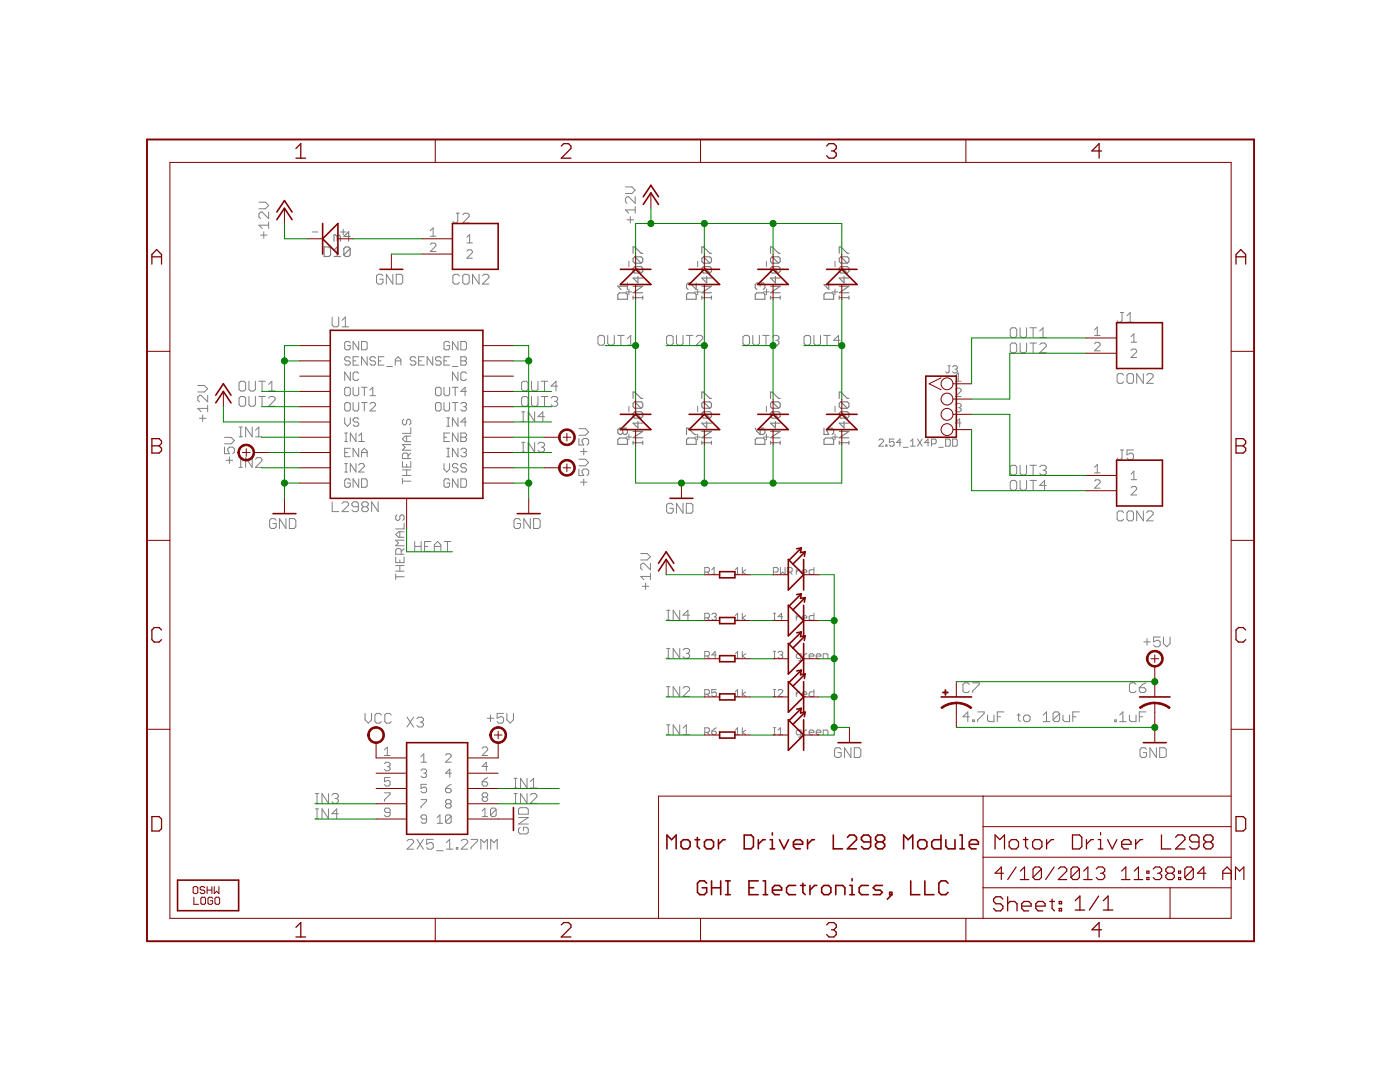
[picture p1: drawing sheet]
<svg xmlns="http://www.w3.org/2000/svg" width="279mm" height="216mm" viewBox="0 0 279 216" stroke-linecap="round" stroke-linejoin="round" font-family="sans-serif">
<g fill="none" stroke="#808080" stroke-width=".2">
<path d="M124.8 37.3h1.3l.7 .7-.7 .6h-1.3M126.8 39.3v1.3l-1.3-1.3h-.4l-.3 .3v.6l.3 .4M51.7 40.3h1.3l.6 .7-.6 .7h-1.3M52 46.9h1.3M52.6 46.2v1.3M53.6 44.9h-1.9l.6 .7M53.6 42.3v1.3l-1.3-1.3h-.3l-.3 .4v.6l.3 .3M53.6 44.3v1.3M62.4 46.3h1.1M67.9 46.3h1.1M68.5 45.7v1.2M76.4 55.1l-.3-.4h-.6l-.4 .4v1.3l.4 .3h.6l.3-.3v-.7h-.6"/>
<path d="M78.4 54.7v2l-1.3-2v2M79.1 54.7h1l.3 .4v1.3l-.3 .3h-1zM85.9 46l.5-.5v1.6M85.9 48.8l.2-.3h.6l.3 .3v.3l-1.1 1.1h1.1M85.9 47.1h1.1M91 42.5h.7M91.4 42.5v1.7l-.4 .3h-.3l-.3-.3M91.7 55.1l-.3-.4h-.7l-.3 .4v1.3l.3 .3h.7l.3-.3M92.4 42.9l.3-.4h.6l.3 .4v.3l-1.2 1.3h1.2M92.7 54.7h.6l.3 .4v1.3l-.3 .3h-.6l-.3-.3v-1.3zM93.2 50.1l.3-.3h.5l.3 .3v.3l-1.1 1.1h1.1M93.2 47.3l.5-.5v1.7"/>
<path d="M93.2 48.5h1.1M95.6 54.7v2l-1.3-2v2M96.3 55.1l.3-.4h.6l.4 .4v.3l-1.3 1.3h1.3M124.9 58.3h1.2M125.1 43.9h1.3M125.5 52.1v1.1M125.5 57.7v1.1M125.8 43.2v1.3M126.8 41.9h-2l.7 .6M126.8 41.2v1.3M138.7 58.3h1.1M139.2 52.1v1.1"/>
<path d="M139.2 57.7v1.1M152.4 58.3h1.1M153 52.1v1.1M153 57.7v1.1M166.1 58.3h1.1M166.6 52.1v1.1M166.6 57.7v1.1M39.5 76.9h1.3l.6 .7-.6 .6h-1.3M41.4 78.9v1.3l-1.3-1.3h-.3l-.3 .3v.7l.3 .3M47.7 76.4l.3-.3h.7l.3 .3v1.3l-.3 .3h-.7l-.3-.3zM47.7 79.4l.3-.3h.7l.3 .3v1.4l-.3 .3h-.7l-.3-.3zM49.7 76.1v1.6l.3 .3h.7l.3-.3v-1.6"/>
<path d="M49.7 79.1v1.7l.3 .3h.7l.3-.3v-1.7M51.6 76.1h1.3M51.6 79.1h1.3M52.3 76.1v1.9M52.3 79.1v2M53.6 79.4l.3-.3h.7l.3 .3v.4l-1.3 1.3h1.3M53.6 78h1.3M53.6 76.7l.7-.6v1.9M66.3 63.3v1.6l.3 .3h.7l.3-.3v-1.6M68.3 65.2h1.3M68.3 63.9l.6-.6v1.9M69.1 77.3h.5l.3 .3v1.1l-.3 .3h-.5l-.3-.3v-1.1z"/>
<path d="M69.9 68.4l-.3-.3h-.5l-.3 .3v1.1l.3 .3h.5l.3-.3v-.5h-.6M69.9 71.5l-.3-.3h-.5l-.3 .3v.2l.3 .3h.5l.3 .3v.3l-.3 .3h-.5l-.3-.3M69.9 74.2v1.7l-1.1-1.7v1.7M70.5 77.3v1.4l.3 .3h.5l.3-.3v-1.4M70.5 72h.5M71.6 68.1v1.7l-1.1-1.7v1.7M71.6 71.2h-1.1v1.7h1.1M71.6 74.5l-.3-.3h-.5l-.3 .3v1.1l.3 .3h.5l.3-.3M72.2 68.1h.8l.3 .3v1.1l-.3 .3h-.8zM72.2 77.3h1.1M72.7 77.3v1.7M73.3 71.2v1.7l-1.1-1.7v1.7"/>
<path d="M73.8 79h1.2M73.8 77.8l.6-.5v1.7M75 71.5l-.3-.3h-.6l-.3 .3v.2l.3 .3h.6l.3 .3v.3l-.3 .3h-.6l-.3-.3M75.5 72h.6M76.6 71.2h-1.1v1.7h1.1M77.2 73.1h1.1M78.9 72h1.1M78.9 72.9v-1.2l.5-.5 .6 .5v1.2M83 71.5l-.3-.3h-.6l-.2 .3v.2l.2 .3h.6l.3 .3v.3l-.3 .3h-.6l-.2-.3M83.5 72h.6M84.7 71.2h-1.2v1.7h1.2M86.4 71.2v1.7l-1.2-1.7v1.7"/>
<path d="M86.9 77.6l.3-.3h.6l.2 .3v1.1l-.2 .3h-.6l-.3-.3zM88 71.5l-.2-.3h-.6l-.3 .3v.2l.3 .3h.6l.2 .3v.3l-.2 .3h-.6l-.3-.3M88.6 72h.6M88.6 77.3v1.4l.3 .3h.6l.2-.3v-1.4M89.7 68.4l-.2-.3h-.6l-.3 .3v1.1l.3 .3h.6l.2-.3v-.5h-.5M89.7 71.2h-1.1v1.7h1.1M90.3 73.1h1.1M90.3 77.3h1.1M90.8 77.3v1.7M91.4 68.1v1.7l-1.1-1.7v1.7M91.4 74.2v1.7l-1.1-1.7v1.7M92 68.1h.8l.3 .3v1.1l-.3 .3h-.8z"/>
<path d="M92 71.2h.8l.3 .3v.2l-.3 .3 .3 .3v.3l-.3 .3h-.8zM92 72h.8M93.1 74.5l-.3-.3h-.6l-.2 .3v1.1l.2 .3h.6l.3-.3M93.1 78.1h-1.1l.8-.8v1.7M104.1 76.4l.3-.3h.7l.3 .3v1.3l-.3 .3h-.7l-.3-.3zM104.4 79.1h.7l.3 .3v1.4l-.3 .3h-.7l-.3-.3v-1.4zM106.1 76.1v1.6l.3 .3h.6l.4-.3v-1.6M106.1 79.1v1.7l.3 .3h.6l.4-.3v-1.7M108 76.1h1.3M108 79.1h1.3M108.7 76.1v1.9M108.7 79.1v2"/>
<path d="M110 79.4l.3-.3h.7l.3 .3v.4l-.3 .3M111.3 77h-1.3l1-.9v1.9M119.7 66.9h.6l.3 .3v1.4l-.3 .3h-.6l-.4-.3v-1.4zM121.3 66.9v1.7l.3 .3h.7l.3-.3v-1.7M123.3 66.9h1.3M123.9 66.9v2M125.2 68.9h1.3M125.2 67.6l.7-.7v2M133 67.2l.4-.3h.6l.3 .3v1.4l-.3 .3h-.6l-.4-.3zM135 66.9v1.7l.3 .3h.7l.3-.3v-1.7M137 66.9h1.3M137.6 66.9v2"/>
<path d="M138.9 67.2l.4-.3h.6l.3 .3v.4l-1.3 1.3h1.3M148.3 67.2l.3-.3h.6l.4 .3v1.4l-.4 .3h-.6l-.3-.3zM150.2 66.9v1.7l.4 .3h.6l.4-.3v-1.7M152.2 66.9h1.3M152.9 66.9v2M154.2 67.2l.3-.3h.7l.3 .3v.4l-.3 .3M154.8 67.9h.4M155.2 67.9l.3 .3v.4l-.3 .3h-.7l-.3-.3M160.5 67.2l.3-.3h.6l.4 .3v1.4l-.4 .3h-.6l-.3-.3zM162.4 66.9v1.7l.4 .3h.6l.3-.3v-1.7M164.4 66.9h1.3M165.1 66.9v2"/>
<path d="M167.7 67.9h-1.3l.9-1v2M189.2 73h.5M189.4 73v1.2l-.2 .2h-.2l-.3-.2M190.1 73.2l.3-.2h.4l.3 .2v.2l-.3 .3M190.6 73.7h.2M190.7 75l.5-.6v1.7M190.7 76.1h1.1M190.7 77.7l.3-.3h.5l.3 .3v.3l-1.1 1.1h1.1M190.8 73.7l.3 .2v.3l-.3 .2h-.4l-.3-.2M201.6 68.8l.3-.3h.7l.3 .3v1.3l-.3 .3h-.7l-.3-.3zM201.9 65.4h.7l.3 .3v1.3l-.3 .4h-.7l-.3-.4v-1.3zM203.6 65.4v1.6l.3 .4h.7l.3-.4v-1.6"/>
<path d="M203.6 68.5v1.6l.3 .3h.7l.3-.3v-1.6M205.5 65.4h1.3M205.5 68.5h1.3M206.2 65.4v2M206.2 68.5v1.9M207.5 67.4h1.3M207.5 66.1l.7-.7v2M207.5 68.8l.3-.3h.7l.3 .3v.3l-1.3 1.3h1.3M218.4 68.6l.3-.3h.6l.3 .3v.3l-1.2 1.1h1.2M218.4 65.8l.6-.5v1.7M218.4 67h1.2M223.6 62.4h.6"/>
<path d="M223.9 62.4v1.6l-.3 .3h-.3l-.4-.3M224.2 74.9l-.3-.4h-.6l-.4 .4v1.3l.4 .3h.6l.3-.3M224.9 64.3h1.3M224.9 63l.7-.6v1.9M225.2 74.5h.7l.3 .4v1.3l-.3 .3h-.7l-.3-.3v-1.3zM225.7 69.9l.3-.2h.6l.2 .2v.3l-1.1 1.1h1.1M225.7 67.2l.6-.6v1.7M225.7 68.3h1.1M228.2 74.5v2l-1.3-2v2M228.8 74.9l.4-.4h.6l.3 .4v.3l-1.3 1.3h1.3M39.8 83.5h1.3M40.4 82.8v1.3"/>
<path d="M41.4 81.5h-1.9l.6 .6M41.4 80.9v1.2M44.8 87.3h1.3l.7 .6-.7 .7h-1.3M44.8 89.2v1.3h1l-.3-.6v-.3l.3-.4h.6l.4 .4v.6l-.4 .3M45.1 91.8h1.3M45.8 91.2v1.3M47.7 87.2h.7M47.7 85.2h.7M47.7 93.3h.7M47.7 91.3h.7M48 85.2v2M48 91.3v2"/>
<path d="M50.3 85.2v2l-1.3-2v2M50.3 91.3v2l-1.3-2v2M51 87.2h1.3M51 85.9l.6-.7v2M51 91.6l.3-.3h.7l.3 .3v.3l-1.3 1.4h1.3M68.8 80.6l.3-.3h.5l.3 .3v1.1l-.3 .3h-.5l-.3-.3zM68.8 83.4v1.1l.5 .5 .6-.5v-1.1M68.8 88.1h.5M68.8 86.4h.5M68.8 90.3h.5M68.8 94.2h.5M68.8 92.5h.5"/>
<path d="M69.1 86.4v1.7M69.1 92.5v1.7M69.9 89.5h-1.1v1.6h1.1M69.9 95.8l-.3-.3h-.5l-.3 .3v1.1l.3 .3h.5l.3-.3v-.5h-.6M70.5 80.3v1.4l.3 .3h.5l.3-.3v-1.4M71 86.4v1.7l-1.1-1.7v1.7M71 92.5v1.7l-1.1-1.7v1.7M71.6 83.7l-.3-.3h-.5l-.3 .3v.2l.3 .3h.5l.3 .3v.3l-.3 .2h-.5l-.3-.2M71.6 89.5v1.6l-1.1-1.6v1.6M71.6 95.5v1.7l-1.1-1.7v1.7M71.6 87l.6-.6v1.7M71.6 92.8l.3-.3h.5l.3 .3v.3l-1.1 1.1h1.1"/>
<path d="M71.6 88.1h1.1M72.2 91.1v-1.1l.5-.5 .6 .5v1.1M72.2 95.5h.8l.3 .3v1.1l-.3 .3h-.8zM72.2 80.3h1.1M72.2 90.3h1.1M72.7 80.3v1.7M73.8 80.6l.3-.3h.6l.3 .3v.3l-1.2 1.1h1.2M80.3 96h1.7M80.3 92.1v1.1h1.7v-1.1M80.3 95.4v1.2M80.3 94.9h1.7M80.3 93.8h1.7"/>
<path d="M80.6 83.7l-.3 .2v.6l.3 .3h.3l.3-.3v-.6l.2-.2h.3l.3 .2v.6l-.3 .3M81.2 87v1.1M81.2 92.6v.6M81.2 93.8v1.1M81.4 91.5v-.8l-.2-.3h-.6l-.3 .3v.8h1.7M82 88.7h-1.7l.6 .6-.6 .5h1.7M82 85.3v1.2h-1.7M82 90.4l-.6 .6M82 87h-1.1l-.6 .6 .6 .5h1.1M86.9 80.6l.3-.3h.6l.2 .3v1.1l-.2 .3h-.6l-.3-.3zM88.6 87.2h.6M88.6 80.3v1.4l.3 .3h.6l.2-.3v-1.4"/>
<path d="M88.6 92.5v1.1l.6 .6 .5-.6v-1.1M89.2 83.4h.5M89.2 85h.5M89.2 89.5h.5M89.2 91.1h.5M89.5 83.4v1.6M89.5 89.5v1.6M89.7 86.4h-1.1v1.7h1.1M89.7 95.8l-.2-.3h-.6l-.3 .3v1.1l.3 .3h.6l.2-.3v-.5h-.5M90.3 80.3h1.1M90.8 80.3v1.7M91.4 92.8l-.3-.3h-.5l-.3 .3v.3l.3 .2h.5l.3 .3v.3l-.3 .3h-.5l-.3-.3"/>
<path d="M91.4 83.4v1.6l-1.1-1.6v1.6M91.4 86.4v1.7l-1.1-1.7v1.7M91.4 89.5v1.6l-1.1-1.6v1.6M91.4 95.5v1.7l-1.1-1.7v1.7M92 87.2h.8M92 80.6l.2-.3h.6l.3 .3v.3l-.3 .3M92 86.4h.8l.3 .3v.3l-.3 .2 .3 .3v.3l-.3 .3h-.8zM92 89.7l.2-.2h.6l.3 .2v.3l-.3 .3M92 95.5h.8l.3 .3v1.1l-.3 .3h-.8zM92.5 90.3h.3M92.5 81.2h.3M92.8 81.2l.3 .2v.3l-.3 .3h-.6l-.2-.3"/>
<path d="M92.8 90.3l.3 .3v.2l-.3 .3h-.6l-.2-.3M93.1 84.2h-1.1l.8-.8v1.6M93.1 92.8l-.3-.3h-.6l-.2 .3v.3l.2 .2h.6l.3 .3v.3l-.3 .3h-.6l-.2-.3M104.1 82.2h.6M104.1 90.2h.6M104.1 88.3h.6M104.1 84.1h.6M104.4 82.2v1.9M104.4 88.3v1.9M106.7 82.2v1.9l-1.3-1.9v1.9M106.7 88.3v1.9l-1.3-1.9v1.9M107.4 88.6l.3-.3h.6l.4 .3v.3l-.4 .3"/>
<path d="M108 89.2h.3M108.3 89.2l.4 .4v.3l-.4 .3h-.6l-.3-.3M108.7 83.1h-1.3l.9-.9v1.9M110.6 80.1h.4M111 80.1l.3 .3v.4l-.3 .3h-.7l-.3-.3M115.5 87.5v1.3h1l-.3-.6v-.4l.3-.3h.6l.4 .3v.7l-.4 .3M115.5 93.6v1.3h1l-.3-.6v-.4l.3-.3h.6l.4 .3v.7l-.4 .3M115.5 91.6h1.3l.7 .7-.7 .6h-1.3M115.5 85.5h1.3l.7 .7-.7 .6h-1.3M115.8 96.2h1.3M115.8 90.1h1.3M116.5 89.5v1.3"/>
<path d="M116.5 95.6v1.3M124.9 87.2h1.2M125.5 81.1v1.1M125.5 86.6v1.2M138.7 87.2h1.1M139.2 81.1v1.1M139.2 86.6v1.2M152.4 87.2h1.1M153 81.1v1.1M153 86.6v1.2M166.1 87.2h1.1M166.6 81.1v1.1"/>
<path d="M166.6 86.6v1.2M175.4 87.8l.2-.2h.5l.2 .2v.3l-.9 .9h.9M176.8 88.8h.2v.2h-.2zM178.4 87.6h-.9v.7l.5-.2h.2l.2 .2v.5l-.2 .2h-.5l-.2-.2M179.8 88.3h-.9l.7-.7v1.4M180.3 89.3h.9M181.7 89h.9M181.7 88.1l.5-.5v1.4M183.1 87.6l.9 1.4M184 87.6l-.9 1.4M185.4 88.3h-.9l.7-.7v1.4M185.9 88.6h.7l.2-.3v-.5l-.2-.2h-.7v1.4"/>
<path d="M187.3 89.3h1M188.7 87.6h.7l.3 .2v1l-.3 .2h-.7zM190.1 87.6h.7l.3 .2v1l-.3 .2h-.7zM190.7 80.8l.3-.3h.5l.3 .3v.3l-.3 .2M191.2 81.3h.3M191.5 81.3l.3 .3v.3l-.3 .3h-.5l-.3-.3M191.8 84.4h-1.1l.8-.9v1.7M201.9 92.8h.7l.3 .4v1.2l-.3 .4h-.7l-.3-.4v-1.2zM201.9 95.9h.7l.3 .3v1.3l-.3 .3h-.7l-.3-.3v-1.3zM203.6 92.8v1.6l.3 .4h.7l.3-.4v-1.6M203.6 95.9v1.6l.3 .3h.7l.3-.3v-1.6M205.5 92.8h1.3"/>
<path d="M205.5 95.9h1.3M206.2 92.8v2M206.2 95.9v1.9M207.5 93.2l.3-.4h.7l.3 .4v.3l-.3 .3M208.2 93.8h.3M208.5 93.8l.3 .3v.3l-.3 .4h-.7l-.3-.4M208.8 96.9h-1.3l1-1v1.9M218.4 93.2l.6-.5v1.7M218.4 96l.3-.3h.6l.3 .3v.3l-1.2 1.1h1.2M218.4 94.4h1.2M223.6 89.8h.6M223.9 89.8v1.6l-.3 .3h-.3l-.4-.3"/>
<path d="M225.7 97.4l.3-.3h.6l.2 .3v.2l-1.1 1.2h1.1M225.7 94.6l.6-.6v1.7M225.7 95.7h1.1M226.2 89.8h-1.3v1l.7-.4h.3l.3 .4v.6l-.3 .3h-.7l-.3-.3M55.1 103.8l-.3-.3h-.7l-.3 .3v1.3l.3 .4h.7l.3-.4v-.6h-.6M57.1 103.5v2l-1.3-2v2M57.7 103.5h1l.3 .3v1.3l-.3 .4h-1zM66.3 100.1v2h1.3M68.3 100.5l.3-.4h.6l.4 .4v.3l-1.3 1.3h1.3M71.5 101.1h-1l-.3-.3v-.3l.3-.4h.7l.3 .4v1.3l-.3 .3h-.7l-.3-.3M72.5 101.1l-.3 .4v.3l.3 .3h.7l.3-.3v-.3l-.3-.4M72.5 101.1l-.3-.3v-.3l.3-.4h.7l.3 .4v.3l-.3 .3"/>
<path d="M72.5 101.1h.7M75.5 100.1v2l-1.3-2v2M79 115.1h1.6M79 111.1v1.2h1.6v-1.2M79 114.5v1.1M79 114h1.6M79 112.8h1.6M79.2 102.7l-.2 .3v.6l.2 .2h.3l.3-.2v-.6l.3-.3h.3l.2 .3v.6l-.2 .2M79.8 106.1v1.1M79.8 111.7v.6M79.8 112.8v1.2M80.1 110.6v-.9l-.3-.2h-.6l-.2 .2v.9h1.6"/>
<path d="M80.6 104.4v1.1h-1.6M80.6 109.5l-.5 .5M80.6 107.8h-1.6l.5 .6-.5 .5h1.6M80.6 106.1h-1.1l-.5 .6 .5 .5h1.1M82.8 108.1v1.9M82.8 109h1.3M84.1 108.1v1.9M84.7 109h.7M86 108.1h-1.3v1.9h1.3M86.7 110v-1.3l.6-.6 .7 .6v1.3M86.7 109h1.3M88.6 108.1h1.4"/>
<path d="M89.3 108.1v1.9M103.9 103.8l-.4-.3h-.6l-.3 .3v1.3l.3 .4h.6l.4-.4v-.6h-.7M105.8 103.5v2l-1.3-2v2M106.5 103.5h1l.3 .3v1.3l-.3 .4h-1zM127.9 110.4h1.3l.6 .7-.6 .6h-1.3M128.2 117h1.3M128.8 116.3v1.3M129.8 115h-1.9l.6 .7M129.8 112.4v1.3l-1.3-1.3h-.3l-.3 .3v.7l.3 .3M129.8 114.4v1.3M134.3 100.8l-.3-.4h-.6l-.4 .4v1.3l.4 .3h.6l.3-.3v-.7h-.6M136.3 100.4v2l-1.3-2v2"/>
<path d="M137 100.4h.9l.4 .4v1.3l-.4 .3h-.9zM140.7 114.2h.6l.3-.3v-.4l-.3-.3h-.6v1.4M141.1 114.2l.5 .4M142 114.6h1M142 113.7l.5-.5v1.4M146.7 113.7l.5-.5v1.4M146.7 114.6h1M148.1 113.2v1.4M148.8 113.7l-.7 .5 .7 .4M154.3 114.2h.7l.3-.3v-.4l-.3-.3h-.7v1.4M155.7 113.2v1.4l.5-.4 .5 .4v-1.4M157.1 114.2h.8l.2-.3v-.4l-.2-.3h-.8v1.4"/>
<path d="M157.6 114.2l.5 .4M158.9 113.7v.9M159.6 113.7h-.2l-.5 .5M160.1 114.2h.9v-.3l-.2-.2h-.5l-.2 .2v.5l.2 .2h.5M162.4 113.2v1.4h-.7l-.2-.2v-.5l.2-.2h.7M224.2 102.3l-.3-.3h-.6l-.4 .3v1.3l.4 .3h.6l.3-.3M225.2 102h.7l.3 .3v1.3l-.3 .3h-.7l-.3-.3v-1.3zM228.2 102v1.9l-1.3-1.9v1.9M228.8 102.3l.4-.3h.6l.3 .3v.3l-1.3 1.3h1.3M133 123.7h.7M133 139h.7M133 137h.7"/>
<path d="M133 131.3h.7M133 129.4h.7M133 121.8h.7M133.4 121.8v1.9M133.4 129.4v1.9M133.4 137v2M135.7 121.8v1.9l-1.4-1.9v1.9M135.7 129.4v1.9l-1.4-1.9v1.9M135.7 137v2l-1.4-2v2M136.3 137.3l.4-.3h.6l.3 .3v.4l-1.3 1.3h1.3M136.3 129.7l.4-.3h.6l.3 .3v.3l-.3 .4M137 130.4h.3"/>
<path d="M137.3 130.4l.3 .3v.3l-.3 .3h-.6l-.4-.3M137.6 122.7h-1.3l1-.9v1.9M140.7 123.3h.6l.3-.2v-.5l-.3-.2h-.6v1.3M140.7 130.9h.6l.3-.2v-.5l-.3-.2h-.6v1.4M140.7 138.5h.6l.3-.2v-.5l-.3-.2h-.6v1.4M141.1 123.3l.5 .4M141.1 130.9l.5 .5M141.1 138.5l.5 .5M142 122.6l.3-.2h.4l.3 .2v.2l-.3 .3M142.5 123.1h.2M142.7 123.1l.3 .2-.3 .4h-.4l-.3-.2M143 137.6h-1v.7l.7-.2 .3 .2v.4l-.3 .3h-.4l-.3-.3"/>
<path d="M143 130.7h-1l.7-.7v1.4M146.7 131.4h1M146.7 139h1M146.7 122.8l.5-.4v1.3M146.7 130.5l.5-.5v1.4M146.7 138.1l.5-.5v1.4M146.7 123.7h1M148.1 122.4v1.3M148.1 130v1.4M148.1 137.6v1.4M148.8 122.8l-.7 .5 .7 .4M148.8 130.5l-.7 .4 .7 .5"/>
<path d="M148.8 138.1l-.7 .4 .7 .5M154.3 123.8h.5M154.3 131.4h.5M154.3 139h.5M154.3 122.4h.5M154.3 130h.5M154.3 137.6h.5M154.6 122.4v1.4M154.6 130v1.4M154.6 137.6v1.4M155.3 137.8l.2-.2h.5l.2 .2v.2l-.9 1h.9M155.3 130.2l.2-.2h.5l.2 .2v.3l-.2 .2"/>
<path d="M155.7 130.7h.3M156 130.7l.2 .2v.2l-.2 .3h-.5l-.2-.3M156.2 123.1h-.9l.7-.7v1.4M158.9 122.8v1M158.9 138v1M159.6 122.8h-.2l-.5 .5M159.6 138h-.2l-.5 .5M159.9 131.4h-.7l-.3-.3v-.4l.3-.2h.7v1.1l-.3 .2h-.2M160.1 123.3h.9v-.2l-.2-.3h-.5l-.2 .3v.4l.2 .3h.5M160.1 138.5h.9v-.2l-.2-.3h-.5l-.2 .3v.5l.2 .2h.5M160.3 130.5v.9M161 130.5h-.2l-.5 .4"/>
<path d="M161.5 130.9h.9v-.2l-.2-.2h-.5l-.2 .2v.4l.2 .3h.5M162.4 122.4v1.4h-.7l-.2-.3v-.4l.2-.3h.7M162.4 137.6v1.4h-.7l-.2-.2v-.5l.2-.3h.7M162.9 130.9h.9v-.2l-.2-.2h-.5l-.2 .2v.4l.2 .3h.5M164.3 131.4v-.9h.7l.2 .2v.7M193.5 136.6l-.4-.4h-.6l-.3 .4v1.3l.3 .3h.6l.4-.3M194.1 136.2h1.3v.4l-1.3 1.3v.3M226.7 136.6l-.3-.4h-.7l-.3 .4v1.3l.3 .3h.7l.3-.3M227.4 137.2h.9l.4 .3v.4l-.4 .3h-.6l-.3-.3zM228.3 128.1h1.3M228.7 136.2l-.7 .4-.6 .6M228.9 127.4v1.3"/>
<path d="M231.5 127.1h-1.3v1l.7-.3h.3l.3 .3v.6l-.3 .4h-.6l-.4-.4M232.2 127.1v1.3l.7 .7 .6-.7v-1.3M62.9 158.3h.7M63.3 158.3v2M65.6 158.3v2l-1.3-2v2M66.2 158.7l.3-.4h.7l.3 .4v.3l-.3 .3M66.9 159.3h.3M67.2 159.3l.3 .3v.4l-.3 .3h-.7l-.3-.3M72.9 142.3v1.3l.6 .7 .6-.7v-1.3M76.1 142.7l-.3-.4h-.7l-.3 .4v1.3l.3 .3h.7l.3-.3M76.7 149.6l.6-.5v1.6M76.7 150.7h1.2"/>
<path d="M76.7 152.4l.3-.3h.6l.3 .3v.3l-.3 .3M76.7 158.2h1.2v.3l-1.2 1.1v.3M77.3 153h.3M77.6 153l.3 .2v.3l-.3 .3h-.6l-.3-.3M77.9 155.2h-1.2v.8l.6-.3h.3l.3 .3v.5l-.3 .3h-.6l-.3-.3M78.1 142.7l-.3-.4h-.7l-.3 .4v1.3l.3 .3h.7l.3-.3M81.2 143.1l1.3 2M82.5 143.1l-1.3 2M83.2 143.4l.3-.3h.7l.3 .3v.4l-.3 .3M83.8 144.1h.4M84 151l.6-.6v1.7M84 152.1h1.1"/>
<path d="M84 153.7l.3-.2h.6l.2 .2v.3l-.2 .3M84 159.6h1.1v.2l-1.1 1.2v.2M84.2 144.1l.3 .3v.3l-.3 .4h-.7l-.3-.4M84.6 154.3h.3M84.9 154.3l.2 .3v.3l-.2 .2h-.6l-.3-.2M85.1 156.5h-1.1v.8l.6-.2h.3l.2 .2v.6l-.2 .3h-.6l-.3-.3M88.9 150.7l.3-.3h.6l.2 .3v.3l-1.1 1.1h1.1M88.9 157.3h.9l.2 .3v.3l-.2 .3h-.6l-.3-.3zM90 154.3h-1.1l.9-.8v1.6M90 156.5l-.5 .3-.6 .5M96.2 156h.8l.3 .3v.2l-.3 .3h-.5l-.3-.3zM96.2 149.4l.3-.3h.5l.3 .3v.2l-1.1 1.1h1.1"/>
<path d="M96.5 159l-.3-.2v-.3l.3-.3h.5l.3 .3v.3l-.3 .2M96.5 159l-.3 .3v.3l.3 .3h.5l.3-.3v-.3l-.3-.3M96.5 159h.5M97.2 143.3h1.3M97.3 153h-1.1l.8-.9v1.7M97.3 155.2l-.5 .2-.6 .6M97.9 142.7v1.3M100.5 142.3h-1.3v1l.6-.3h.4l.3 .3v.7l-.3 .3h-.7l-.3-.3M101.2 142.3v1.3l.6 .7 .7-.7v-1.3M102.6 157.2h.6M102.6 155.3h.6M102.6 158.3h.6"/>
<path d="M102.9 155.3v1.9M102.9 158.3v2M105.2 155.3v1.9l-1.3-1.9v1.9M105.2 158.3v2l-1.3-2v2M105.8 156l.7-.7v1.9M105.8 157.2h1.3M105.8 158.7l.4-.4h.6l.3 .4v.3l-1.3 1.3h1.3M133 146.6h.7M133 144.6h.7M133.4 144.6v2M135.7 144.6v2l-1.4-2v2M136.3 146.6h1.3"/>
<path d="M136.3 145.3l.7-.7v2M140.7 146.1h.6l.3-.2v-.4l-.3-.3h-.6v1.4M141.1 146.1l.5 .5M142 145.9h.7l.3 .2v.3l-.3 .2h-.4l-.3-.2zM143 145.2l-1 .7M146.7 145.7l.5-.5v1.4M146.7 146.6h1M148.1 145.2v1.4M148.8 145.7l-.7 .4 .7 .5M154.3 146.6h.5M154.3 145.2h.5M154.6 145.2v1.4"/>
<path d="M155.3 146.6h.9M155.3 145.7l.4-.5v1.4M159.9 146.6h-.7l-.3-.2v-.5l.3-.2h.7v1.2l-.3 .2h-.2M160.3 145.7v.9M161 145.7h-.2l-.5 .4M161.5 146.1h.9v-.2l-.2-.2h-.5l-.2 .2v.5l.2 .2h.5M162.9 146.1h.9v-.2l-.2-.2h-.5l-.2 .2v.5l.2 .2h.5M164.3 146.6v-.9h.7l.2 .2v.7M167.9 149.5l-.4-.3h-.6l-.3 .3v1.3l.3 .4h.6l.4-.4v-.6h-.7M169.8 149.2v2l-1.3-2v2M170.5 149.2h1l.3 .3v1.3l-.3 .4h-1zM193.5 143h-1.3l.9-1v2"/>
<path d="M194.1 143.7h.4v.3h-.4zM195.1 142h1.3v.4l-1.3 1.3v.3M197.1 142.7v1l.3 .3h1v-1.3M199 143h.7M200.3 142h-1.3v2M203 142.7h.6M203.3 142.4v1.3l.3 .3M204.6 142.7h.7l.3 .3v.7l-.3 .3h-.7l-.3-.3v-.7zM208.2 144h1.3M208.2 142.7l.7-.7v2M211.5 142.4v1.3l-.4 .3h-.6l-.3-.3M211.5 142.4l-.4-.4h-.6l-.3 .4v1.3"/>
<path d="M211.5 142.4l-1.3 1.3M212.1 142.7v1l.3 .3h1v-1.3M214.1 143h.7M215.4 142h-1.3v2M222.5 143.7h.3v.3h-.3zM223.5 144h1.2M223.5 142.7l.6-.7v2M225.4 142.7v1l.3 .3h1v-1.3M227.4 143h.6M228.7 142h-1.3v2M228.8 149.5l-.3-.3h-.7l-.3 .3v1.3l.3 .4h.7l.3-.4v-.6h-.6M230.8 149.2v2l-1.3-2v2"/>
<path d="M231.4 149.2h1l.3 .3v1.3l-.3 .4h-1zM62.9 160.3h.7M62.9 163.3h.7M62.9 161.4h.7M63.3 161.4v1.9M65.6 161.4v1.9l-1.3-1.9v1.9M67.5 162.4h-1.3l1-1v1.9M77.9 162.1h-.9l-.3-.3v-.3l.3-.3h.6l.3 .3v1.1l-.3 .3h-.6l-.3-.3M81.2 167.8l.4-.3h.6l.3 .3v.3l-1.3 1.3h1.3M83.2 167.5l1.3 1.9M84.5 167.5l-1.3 1.9M85.1 163.4h-.8l-.3-.2v-.3l.3-.3h.6l.2 .3v1.1l-.2 .3h-.6l-.3-.3"/>
<path d="M86.5 167.5h-1.3v1l.6-.4h.3l.4 .4v.6l-.4 .3h-.6l-.3-.3M87.1 169.8h1.3M87.2 164.3h1.1M87.2 163.2l.6-.6v1.7M89.1 169.4h1.3M89.1 168.1l.6-.6v1.9M89.2 160.4l-.3-.3v-.3l.3-.2h.6l.2 .2v.3l-.2 .3M89.2 160.4l-.3 .3v.3l.3 .2h.6l.2-.2v-.3l-.2-.3M89.2 160.4h.6M90 162.9v1.1l-.2 .3h-.6l-.3-.3M90 162.9l-.2-.3h-.6l-.3 .3v1.1M90 162.9l-1.1 1.1"/>
<path d="M91.1 169.1h.3v.3h-.3zM92 167.8l.4-.3h.6l.3 .3v.3l-1.3 1.3h1.3M94 167.5h1.3v.3l-1.3 1.3v.3M96 169.4v-1.9l.6 .6 .7-.6v1.9M96.2 162.9h1.1M96.2 161.8l.6-.6v1.7M97.9 169.4v-1.9l.7 .6 .6-.6v1.9M99 161.5l-.3-.3h-.5l-.3 .3v1.1M99 161.5v1.1l-.3 .3h-.5l-.3-.3M99 161.5l-1.1 1.1M102.6 160.3h.6M103.5 163.1h1.9l-1.9 1.3h1.9"/>
<path d="M103.8 165.1l-.3 .3v.7l.3 .3h1.3l.3-.3v-.7l-.3-.3h-.6v.6M103.8 161.2h1.3l.3 .3v1h-1.9v-1z"/>
</g>
<g fill="none" stroke="#808080" stroke-width=".23">
<path d="M64.7 49.3h1l.3 .3v1.3l-.3 .3h-1zM66.7 49.9l.6-.6v1.9M66.7 51.2h1.2M67.3 47.2l-.3-.3h-.3v1.2M67.3 47.2v.9M67.3 47.2l.3-.3 .3 .3v.9M69.9 49.6l-.3-.3h-.7l-.3 .3v1.3M69.9 47.2h-1.3l1-1v1.9M69.9 49.6v1.3l-.3 .3h-.7l-.3-.3M69.9 49.6l-1.3 1.3M123.3 58.8l.3-.4h1.3l.3 .4v.9h-1.9zM125.2 57.1h-1.9l.7 .7"/>
<path d="M125.2 56.5v1.3M126.3 59.4h2M126.3 50.5v-1.2h.4l1.3 1.2h.3M126.3 59.1v.6M126.3 57.1h2l-2 1.3h2M126.7 51.2h1.3l.3 .4v.6l-.3 .3M126.7 53.2h1.3l.3 .3v.7l-.3 .3M126.7 51.2l-.4 .4v.6l.4 .3h1.3M126.7 53.2l-.4 .3v.7l.4 .3h1.3M126.7 53.2l1.3 1.3M126.7 51.2l1.3 1.3M127.3 55.2v1.3l-1-1h2"/>
<path d="M128.3 59.1v.6M137.3 58.4h1.3l.3 .4v.9h-1.9v-.9zM138.9 56.5v1.3l-1.2-1.3h-.4l-.3 .3v.6l.3 .4M140.1 59.4h1.9M140.1 57.1h1.9l-1.9 1.3h1.9M140.1 50.5v-1.2h.3l1.3 1.2h.3M140.1 59.1v.6M140.4 53.2l-.3 .3v.7l.3 .3h1.3M140.4 53.2h1.3l.3 .3v.7l-.3 .3M140.4 51.2l-.3 .4v.6l.3 .3h1.3M140.4 51.2h1.3l.3 .4v.6l-.3 .3M140.4 53.2l1.3 1.3"/>
<path d="M140.4 51.2l1.3 1.3M141 55.2v1.3l-.9-1h1.9M142 59.1v.6M151 58.4h1.3l.4 .4v.9h-2v-.9zM151.7 56.8l-.3-.3h-.4l-.3 .3v.6l.3 .4M151.7 56.8l.3-.3h.3l.4 .3v.6l-.4 .4M151.7 56.8v.3M153.8 59.4h1.9M153.8 57.1h1.9l-1.9 1.3h1.9M153.8 50.5v-1.2h.3l1.3 1.2h.3M153.8 59.1v.6M154.1 53.2l-.3 .3v.7l.3 .3h1.3"/>
<path d="M154.1 53.2h1.3l.3 .3v.7l-.3 .3M154.1 51.2l-.3 .4v.6l.3 .3h1.3M154.1 51.2h1.3l.3 .4v.6l-.3 .3M154.1 53.2l1.3 1.3M154.1 51.2l1.3 1.3M154.7 55.2v1.3l-.9-1h1.9M155.7 59.1v.6M164.8 58.4h1.3l.3 .4v.9h-2v-.9zM165.4 56.5v1.3l-1-1h2M167.5 59.4h1.9M167.5 57.1h1.9l-1.9 1.3h1.9M167.5 50.5v-1.2h.3l1.3 1.2h.3"/>
<path d="M167.5 59.1v.6M167.8 53.2l-.3 .3v.7l.3 .3h1.3M167.8 53.2h1.3l.3 .3v.7l-.3 .3M167.8 51.2l-.3 .4v.6l.3 .3h1.3M167.8 51.2h1.3l.3 .4v.6l-.3 .3M167.8 53.2l1.3 1.3M167.8 51.2l1.3 1.3M168.4 55.2v1.3l-.9-1h1.9M169.4 59.1v.6M126.3 79.5v-1.3h.4l1.3 1.3h.3M140.1 79.5v-1.3h.3l1.3 1.3h.3M153.8 79.5v-1.3h.3l1.3 1.3h.3"/>
<path d="M167.5 79.5v-1.3h.3l1.3 1.3h.3M123.3 87.7l.3-.3h1.3l.3 .3v1h-1.9zM124.3 85.7l.3-.3h.3l.3 .3v.7l-.3 .3h-.3l-.3-.3M124.3 85.7l-.3-.3h-.4l-.3 .3v.7l.3 .3h.4l.3-.3M124.3 85.7v.7M126.3 88v.7M126.3 88.3h2M126.3 86.1h2l-2 1.3h2M126.7 80.2h1.3l.3 .3v.7l-.3 .3M126.7 82.1h1.3l.3 .4v.6l-.3 .3M126.7 80.2l-.4 .3v.7l.4 .3h1.3M126.7 82.1l-.4 .4v.6l.4 .3h1.3"/>
<path d="M126.7 82.1l1.3 1.3M126.7 80.2l1.3 1.3M127.3 84.1v1.3l-1-1h2M128.3 88v.7M137 87.7l.3-.3h1.3l.3 .3v1h-1.9zM137 86.7v-1.3h.3l1.3 1.3h.3M140.1 88v.7M140.1 88.3h1.9M140.1 86.1h1.9l-1.9 1.3h1.9M140.4 80.2h1.3l.3 .3v.7l-.3 .3M140.4 82.1h1.3l.3 .4v.6l-.3 .3M140.4 80.2l-.3 .3v.7l.3 .3h1.3"/>
<path d="M140.4 82.1l-.3 .4v.6l.3 .3h1.3M140.4 82.1l1.3 1.3M140.4 80.2l1.3 1.3M141 84.1v1.3l-.9-1h1.9M142 88v.7M150.7 87.7l.3-.3h1.3l.4 .3v1h-2zM150.7 85.4l.3 .7 .7 .6M151.7 85.7l.3-.3h.3l.4 .3v.7l-.4 .3h-.6zM153.8 88v.7M153.8 88.3h1.9M153.8 86.1h1.9l-1.9 1.3h1.9M154.1 80.2h1.3l.3 .3v.7l-.3 .3"/>
<path d="M154.1 82.1h1.3l.3 .4v.6l-.3 .3M154.1 80.2l-.3 .3v.7l.3 .3h1.3M154.1 82.1l-.3 .4v.6l.3 .3h1.3M154.1 82.1l1.3 1.3M154.1 80.2l1.3 1.3M154.7 84.1v1.3l-.9-1h1.9M155.7 88v.7M164.4 85.4v1.3h1l-.3-.6v-.4l.3-.3h.7l.3 .3v.7l-.3 .3M164.4 87.7l.4-.3h1.3l.3 .3v1h-2zM167.5 88v.7M167.5 88.3h1.9M167.5 86.1h1.9l-1.9 1.3h1.9"/>
<path d="M167.8 80.2h1.3l.3 .3v.7l-.3 .3M167.8 82.1h1.3l.3 .4v.6l-.3 .3M167.8 80.2l-.3 .3v.7l.3 .3h1.3M167.8 82.1l-.3 .4v.6l.3 .3h1.3M167.8 82.1l1.3 1.3M167.8 80.2l1.3 1.3M168.4 84.1v1.3l-.9-1h1.9M169.4 88v.7"/>
</g>
<g fill="none" stroke="#800000" stroke-width=".32">
<path d="M128.4 39.3l1.5-2.3 1.5 2.3M55.2 43.8l1.6-2.2 1.5 2.2M55.2 42.3l1.6-2.3 1.5 2.3M64.4 44.6v6.1M67.4 44.6v6.1l-3-3.1zM75.8 53.7h4.6M90.3 44.6h9.1v9.1h-9.1zM123.8 53.7h6.1M123.8 56.8l3.1-3.1 3 3.1zM128.4 40.8l1.5-2.3 1.5 2.3M137.5 53.7h6.1M137.5 56.8l3.1-3.1 3 3.1z"/>
<path d="M151.2 53.7h6.1M151.2 56.8l3.1-3.1 3 3.1zM165 53.7h6M165 56.8l3-3.1 3 3.1zM43.1 78.9l1.5-2.3 1.5 2.3M65.9 65.9h30.5v33.5h-30.5zM184.8 75.1h6.1v12.1h-6.1zM222.8 64.4h9.2v9.1h-9.2zM43.1 80.4l1.5-2.3 1.5 2.3M123.8 82.7h6.1M126.9 82.7l3 3h-6.1zM133.7 99.4h4.6"/>
<path d="M137.5 82.7h6.1M140.6 82.7l3 3h-6.1zM151.2 82.7h6.1M154.3 82.7l3 3h-6.1zM165 82.7h6M168 82.7l3 3h-6zM222.8 91.8h9.2v9.2h-9.2zM54.5 102.5h4.6M103.2 102.5h4.6M131.4 113.9l1.5-2.3 1.6 2.3M131.4 112.4l1.5-2.3 1.6 2.3M143.6 114.1h3.1v1.2h-3.1z"/>
<path d="M157.3 111.6l3.1 3.1-3.1 3zM159.9 118.5l-2.4 2.4M159.9 118.5l-.9 .1M159.9 118.5l-.1 .9 .9-.1M159.9 109.3l-2.4 2.5M159.9 109.3l-.9 .2M159.9 109.3l-.1 1 .9-.2M160.4 111.6v6.1M160.7 119.3l-2.5 2.4M160.7 119.3l-.2 .9M160.7 110.1l-2.5 2.4M160.7 110.1l-.2 .9"/>
<path d="M143.6 123.2h3.1v1.2h-3.1zM143.6 130.8h3.1v1.2h-3.1zM143.6 138.5h3.1v1.2h-3.1zM157.3 120.8l3.1 3-3.1 3.1zM157.3 128.4l3.1 3-3.1 3.1zM157.3 136l3.1 3.1-3.1 3zM159.9 126.1l-2.4 2.4M159.9 126.1l-.9 .2M159.9 126.1l-.1 .9 .9-.1M159.9 133.7l-2.4 2.5M159.9 133.7l-.9 .2M159.9 133.7l-.1 .9 .9-.1"/>
<path d="M160.4 120.8v6.1M160.4 128.4v6.1M160.4 136v6.1M160.7 126.9l-2.5 2.4M160.7 126.9l-.2 .9M160.7 134.5l-2.5 2.4M160.7 134.5l-.2 .9M187.8 139.1h6.1M227.4 139.1h6.1M81.2 148.2h12.1v18.3h-12.1zM143.6 146.1h3.1v1.2h-3.1zM157.5 143.8l-.2-.2v6.1l3.1-3-2.2-2.2"/>
<path d="M157.5 143.8l.7 .7M159.9 141.4l-2.4 2.4M159.9 141.4l-.9 .1M159.9 141.4l-.1 .9 .9-.2M160.4 143.6v6.1M160.7 142.1l-2.5 2.4M160.7 142.1l-.2 .9M167.2 148.2h4.6M228.2 148.2h4.5M35.4 175.6h12.2v6.1h-12.2zM102.5 161.1v4.6M133.1 169.4v-2.8l.9 1 .9-1v2.8"/>
<path d="M135.9 168l.5-.4h.9l.4 .4v.9l-.4 .5h-.9l-.5-.5zM138.7 167.6h.9M139.2 167.1v1.8l.4 .5M140.6 168l.4-.4h1l.4 .4v.9l-.4 .5h-1l-.4-.5zM141 176.2l-.4-.4h-.9l-.5 .4v1.9l.5 .4h.9l.4-.4v-1h-.9M142 177.1h1.8M142 175.8v2.7M143.4 167.6v1.8M143.8 175.8v2.7M144.8 167.6h-.5l-.9 .9M144.8 175.8h.9M144.8 178.5h.9"/>
<path d="M145.3 175.8v2.7M148.5 166.6h1.4l.5 .5v1.8l-.5 .5h-1.4zM149.5 177.1h.9M151.3 175.8h-1.8v2.7h1.8M151.3 167.6v1.8M152.3 175.8h.5v2.7M152.3 178.5h.9M152.7 167.6h-.4l-1 .9M153.7 169.4h.9M153.7 167.6h.4v1.8M154.1 166.2v.4M154.2 177.6h1.8v-.5l-.5-.4h-.9l-.4 .4v1l.4 .4h.9"/>
<path d="M155.6 167.6l.9 1.8 .9-1.8M158.3 168.5h1.9v-.5l-.5-.4h-.9l-.5 .4v.9l.5 .5h.9M158.8 176.7h-1.4l-.4 .4v1l.4 .4h1.4M159.8 176.7h.9M160.2 176.2v1.9l.5 .4M161.2 167.6v1.8M161.6 176.7v1.8M162.5 167.6h-.4l-.9 .9M163 176.7h-.4l-1 .9M164 177.1l.4-.4h1l.4 .4v1l-.4 .4h-1l-.4-.4zM166.3 166.6v2.8h1.8M166.8 178.5v-1.8h1.4l.4 .4v1.4"/>
<path d="M169.1 167.1l.5-.5h.9l.4 .5v.5l-1.8 1.8h1.8M169.6 178.5h.9M169.6 176.7h.5v1.8M170.1 175.3v.5M173.3 176.7h-1.4l-.4 .4v1l.4 .4h1.4M173.8 168h-1.4l-.5-.4v-.5l.5-.5h.9l.5 .5v1.8l-.5 .5h-.9l-.5-.5M175.2 168l-.5 .5v.4l.5 .5h.9l.5-.5v-.4l-.5-.5M175.2 168l-.5-.4v-.5l.5-.5h.9l.5 .5v.5l-.5 .4M175.2 168h.9M176.1 176.7h-1.4l-.4 .4 .4 .5h.9l.5 .5-.5 .4h-1.3M177.5 178.1h.5v.4h-.5zM178 178.5l-.9 .9"/>
<path d="M180.3 169.4v-2.8l1 1 .9-1v2.8M181.8 175.8v2.7h1.8M183.2 168l.4-.4h.9l.5 .4v.9l-.5 .5h-.9l-.4-.5zM184.6 175.8v2.7h1.8M187.8 166.6v2.8h-1.4l-.5-.5v-.9l.5-.4h1.4M188.8 167.6v1.3l.4 .5h1.4v-1.8M189.2 176.2l-.5-.4h-.9l-.4 .4v1.9l.4 .4h.9l.5-.4M191.6 169.4h.9M191.6 166.6h.4v2.8M193.4 168.5h1.9v-.5l-.5-.4h-.9l-.5 .4v.9l.5 .5h.9"/>
</g>
<g fill="none" stroke="#800000" stroke-width=".2">
<path d="M33.9 32.4h211.8v150.8h-211.8zM86.9 27.8v4.6M129.9 38.5v3.1M139.8 27.8v4.6M192.8 27.8v4.6M56.8 41.6v3M61.3 47.6h3.1M67.4 47.6h3.1M78.1 50.7v3M84.2 47.6h6.1M84.2 50.7h6.1M126.9 50.7v3"/>
<path d="M126.9 56.8v3M140.6 50.7v3M140.6 56.8v3M154.3 50.7v3M154.3 56.8v3M168 50.7v3M168 56.8v3M29.3 70.1h4.6M44.6 78.1v3.1M59.8 69h6.1M59.8 72h6.1M59.8 75.1h6.1"/>
<path d="M59.8 78.1h6.1M96.4 69h6.1M96.4 72h6.1M96.4 75.1h6.1M96.4 78.1h6.1M126.9 79.6v3.1M140.6 79.6v3.1M154.3 79.6v3.1M168 79.6v3.1M187.8 75.4l-2.4 1.2 2.4 1.2M190.2 76.6h3.7M190.2 79.6h3.7"/>
<path d="M216.7 67.4h6.1M216.7 70.5h6.1M245.7 70.1h4.6M48.4 90.3h1.5M49.1 89.5v1.6M50.7 90.3h3M56.8 99.4v3.1M59.8 81.2h6.1M59.8 84.2h6.1M59.8 87.2h6.1M59.8 90.3h6.1M59.8 93.3h6.1"/>
<path d="M59.8 96.4h6.1M81.2 99.4v6.1M96.4 81.2h6.1M96.4 84.2h6.1M96.4 87.2h6.1M96.4 90.3h6.1M96.4 93.3h6.1M96.4 96.4h6.1M105.5 99.4v3.1M108.6 87.2h3M108.6 93.3h3M112.4 87.2h1.5"/>
<path d="M112.4 93.3h1.5M113.1 86.5v1.5M113.1 92.6v1.5M126.9 85.7v3.1M136 96.4v3M140.6 85.7v3.1M154.3 85.7v3.1M168 85.7v3.1M190.2 82.7h3.7M190.2 85.7h3.7M216.7 94.9h6.1M216.7 97.9h6.1"/>
<path d="M29.3 107.8h4.6M132.9 111.6v3.1M140.6 114.7h3M146.7 114.7h3M154.3 114.7h3M160.4 114.7h3M245.7 107.8h4.6M140.6 123.8h3M140.6 131.4h3M140.6 139.1h3M146.7 123.8h3M146.7 131.4h3"/>
<path d="M146.7 139.1h3M154.3 123.8h3M154.3 131.4h3M154.3 139.1h3M160.4 123.8h3M160.4 131.4h3M160.4 139.1h3M190.9 136v3.1M229.7 131.4h1.5M230.5 130.7v1.5M230.5 133v6.1M29.3 145.5h4.6"/>
<path d="M75.1 148.2v3h6.1M75.1 154.3h6.1M75.1 157.3h6.1M93.3 154.3h6.1M93.3 157.3h6.1M98.7 146.7h1.5M99.4 145.9v1.5M99.4 148.2v3h-6.1M140.6 146.7h3M146.7 146.7h3M154.3 146.7h3M160.4 146.7h3"/>
<path d="M169.5 145.1v3.1M190.9 140.3v4.8M196.2 158.9v24.3M230.5 140.3v7.9M245.7 158.9h-114.3v24.3M245.7 145.5h4.6M38.7 179v1.4h.9M38.8 176.9h.4l.3 .2v1l-.3 .2h-.4l-.3-.2v-1zM40.3 179h.5l.2 .3v.9l-.2 .2h-.5l-.2-.2v-.9zM40.9 177.1l-.3-.2h-.4l-.3 .2v.3l.3 .2h.4l.3 .2v.3l-.3 .2h-.4l-.3-.2M41.3 177.6h1M41.3 176.9v1.4"/>
<path d="M42.3 176.9v1.4M42.4 179.3l-.2-.3h-.5l-.2 .3v.9l.2 .2h.5l.2-.2v-.5h-.4M42.8 176.9v1.4l.4-.5 .5 .5v-1.4M42.9 179.3l.2-.3h.5l.2 .3v.9l-.2 .2h-.5l-.2-.2zM75.1 163.4h6.1M75.1 160.4h6.1M93.3 163.4h9.2M93.3 160.4h6.1M196.2 177.1h49.5M196.2 171h49.5M196.2 165h49.5M233.5 177.1v6.1"/>
<path d="M86.9 183.2v4.6M139.8 183.2v4.6M192.8 183.2v4.6"/>
<circle cx="189" cy="79.6" r="1.19"/>
<circle cx="189" cy="76.6" r="1.19"/>
<circle cx="189" cy="85.7" r="1.19"/>
<circle cx="189" cy="82.7" r="1.19"/>
</g>
<g fill="#800000" stroke="#800000" stroke-width=".2">
<path d="M98.1 145.6a1.68 1.68 0 0 1 2.7 .2 1.68 1.68 0 0 1-.9 2.5 1.68 1.68 0 0 1-2.2-1.6h.4a1.37 1.37 0 0 1 2-1.2 1.37 1.37 0 0 1 .1 2.3 1.37 1.37 0 0 1-2.1-.8v-.3h-.4z" fill-rule="evenodd"/>
<path d="M73.8 145.6a1.68 1.68 0 0 1 2.7 .2 1.68 1.68 0 0 1-1 2.5 1.68 1.68 0 0 1-2.1-1.6h.3a1.37 1.37 0 0 1 1.9-1.3 1.37 1.37 0 0 1 .3 2.3 1.37 1.37 0 0 1-2.2-.7v-.3h-.3z" fill-rule="evenodd"/>
<path d="M111.9 92.3a1.68 1.68 0 0 1 2.7 .1 1.68 1.68 0 0 1-1 2.6 1.68 1.68 0 0 1-2.1-1.7h.3a1.37 1.37 0 0 1 2-1.1 1.37 1.37 0 0 1 .2 2.3 1.37 1.37 0 0 1-2.2-.8v-.4h-.3z" fill-rule="evenodd"/>
<path d="M227.4 141.2l.7-.5 1-.4 1.4-.2v.3a4.7 4.7 0 0 0-2.9 1z" fill-rule="evenodd"/>
<path d="M230.5 140.1l1.3 .2 1 .4 .7 .5-.2 .2a4.8 4.8 0 0 0-2.8-1z" fill-rule="evenodd"/>
<path d="M190.9 140.1l1.8 .4 1.2 .7-.2 .2a4.9 4.9 0 0 0-2.8-1z" fill-rule="evenodd"/>
<path d="M187.8 141.2l.7-.5 1-.4 1.4-.2v.3a4.9 4.9 0 0 0-2.9 1z" fill-rule="evenodd"/>
<path d="M111.9 86.2a1.68 1.68 0 0 1 2.7 .1 1.68 1.68 0 0 1-1 2.6 1.68 1.68 0 0 1-2.1-1.7h.3a1.37 1.37 0 0 1 2-1.1 1.37 1.37 0 0 1 .2 2.3 1.37 1.37 0 0 1-2.2-.8v-.4h-.3z" fill-rule="evenodd"/>
<path d="M47.9 89.2a1.67 1.67 0 0 1 2.6 .1 1.67 1.67 0 0 1-.9 2.6 1.67 1.67 0 0 1-2.1-1.6h.3a1.37 1.37 0 0 1 1.9-1.3 1.37 1.37 0 0 1 .3 2.3 1.37 1.37 0 0 1-2.2-.7v-.3h-.3z" fill-rule="evenodd"/>
<path d="M229.2 130.4a1.68 1.68 0 0 1 2.7 .1 1.68 1.68 0 0 1-1 2.6 1.68 1.68 0 0 1-2.1-1.7h.3a1.38 1.38 0 0 1 2-1.1 1.38 1.38 0 0 1 .2 2.3 1.38 1.38 0 0 1-2.2-.8v-.4h-.3v-.4z" fill-rule="evenodd"/>
</g>
<g fill="none" stroke="#800000" stroke-width=".25">
<path d="M59.1 29.6l.9-.9v2.9M59.1 31.6h1.9M112 29.1l.5-.4h1l.4 .4v.5l-1.9 2h1.9M165 29.1l.4-.4h1l.5 .4v.5l-.5 .5M165.9 30.1h.5M166.4 30.1l.5 .5v.5l-.5 .5h-1l-.4-.5M219.8 30.1h-1.9l1.5-1.4v2.9M30.3 52.7v-1.9l1-1 .9 1v1.9M30.3 51.2h1.9M246.7 51.2h1.9M246.7 52.7v-1.9l.9-1 1 1v1.9M30.3 87.5h1.4l.5 .5v.5l-.5 .5 .5 .5v.4l-.5 .5h-1.4z"/>
<path d="M30.3 89h1.4M246.7 87.5h1.4l.5 .5v.5l-.5 .5 .5 .5v.4l-.5 .5h-1.4zM246.7 89h1.4M32.2 125.7l-.5-.5h-.9l-.5 .5v1.9l.5 .5h.9l.5-.5M248.6 125.7l-.5-.5h-.9l-.5 .5v1.9l.5 .5h.9l.5-.5M30.3 162.9h1.4l.5 .5v2l-.5 .4h-1.4zM198.6 169.4v-2.8l.9 .9 1-.9v2.8M200.2 179.4l-.5-.5h-.9l-.5 .5v.5l.5 .4h.9l.5 .5v.5l-.5 .5h-.9l-.5-.5M201.1 178.9v2.9M201.4 168l.5-.5h.9l.5 .5v.9l-.5 .5h-.9l-.5-.5zM204.2 167.5h.9M204.7 167.1v1.8l.4 .5"/>
<path d="M206.1 168l.4-.5h1l.4 .5v.9l-.4 .5h-1l-.4-.5zM208.9 167.5v1.9M209.5 179.9h.9M210 179.4v1.9l.4 .5M210.3 167.5h-.5l-.9 1M211.4 179.9h.5v.4h-.5zM214 166.6h1.4l.5 .5v1.8l-.5 .5h-1.4zM214.6 179.7l.9-.9v2.8M216.8 167.5v1.9M218.2 167.5h-.4l-1 1M219.2 169.4h.9M219.2 167.5h.4v1.9"/>
<path d="M219.3 178.8l-1.9 2.8M219.6 166.1v.5M220.2 179.7l.9-.9v2.8M221 167.5l1 1.9 .9-1.9M223.9 168.5h1.8v-.5l-.4-.5h-1l-.4 .5v.9l.4 .5h1M226.7 167.5v1.9M228 167.5h-.4l-.9 1M231.8 166.6v2.8h1.9M234.6 167.1l.5-.5h.9l.5 .5v.4l-1.9 1.9h1.9M239.3 168h-1.4l-.5-.5v-.4l.5-.5h.9l.5 .5v1.8l-.5 .5h-.9l-.5-.5M240.7 168l-.5 .5v.4l.5 .5h.9l.5-.5v-.4l-.5-.5M240.7 168l-.5-.5v-.4l.5-.5h.9l.5 .5v.4l-.5 .5"/>
<path d="M240.7 168h.9M246.7 162.9h1.4l.5 .5v2l-.5 .4h-1.4zM59.1 185l.9-.9v2.9M59.1 187h1.9M112 184.6l.5-.5h1l.4 .5v.4l-1.9 2h1.9M165 184.6l.4-.5h1l.5 .5v.4l-.5 .5M165.9 185.5h.5M166.4 185.5l.5 .5v.5l-.5 .5h-1l-.4-.5M201.1 180.3l.5-.4h.9l.5 .4v1.5M203.9 180.8h1.9v-.5l-.5-.4h-.9l-.5 .4v1l.5 .5h.9M206.7 180.8h1.9v-.5l-.5-.4h-.9l-.5 .4v1l.5 .5h.9M211.4 181.3h.5v.5h-.5z"/>
<path d="M214.6 181.6h1.9M219.8 185.5h-1.9l1.5-1.4v2.9M220.2 181.6h1.9"/>
</g>
<g fill="none" stroke="#800000" stroke-width=".23">
<path d="M200.3 174.2h-1.7l1.2-1.2v2.5M202.8 173l-1.7 2.5M203.6 173.8l.9-.8v2.5M203.6 175.5h1.7M207.8 173.4v1.7l-.4 .4h-.8l-.4-.4M207.8 173.4l-.4-.4h-.8l-.4 .4v1.7M207.8 173.4l-1.6 1.7M210.4 173l-1.7 2.5M211.2 173.4l.4-.4h.9l.4 .4v.4l-1.7 1.7h1.7M215.4 173.4v1.7l-.4 .4h-.9l-.4-.4M215.4 173.4l-.4-.4h-.9l-.4 .4v1.7M215.4 173.4l-1.7 1.7"/>
<path d="M216.3 175.5h1.7M216.3 173.8l.8-.8v2.5M218.8 173.4l.4-.4h.8l.5 .4v.4l-.5 .4M219.6 174.2h.4M220 174.2l.5 .5v.4l-.5 .4h-.8l-.4-.4M223.8 175.5h1.7M223.8 173.8l.9-.8v2.5M226.4 175.5h1.6M226.4 173.8l.8-.8v2.5M228.9 173.8h.4v.4h-.4zM228.9 175.1h.4v.4h-.4zM230.1 173.4l.5-.4h.8l.4 .4v.4l-.4 .4"/>
<path d="M231 174.2h.4M231.4 174.2l.4 .5v.4l-.4 .4h-.8l-.5-.4M233.1 174.2h.8M233.1 174.2l-.4 .5v.4l.4 .4h.8l.5-.4v-.4l-.5-.5M233.1 174.2l-.4-.4v-.4l.4-.4h.8l.5 .4v.4l-.5 .4M235.2 173.8h.4v.4h-.4zM235.2 175.1h.4v.4h-.4zM238.1 173.4v1.7l-.4 .4h-.8l-.4-.4M238.1 173.4l-.4-.4h-.8l-.4 .4v1.7M238.1 173.4l-1.6 1.7M240.7 174.2h-1.7l1.2-1.2v2.5M244 174.2h1.7"/>
<path d="M244 175.5v-1.7l.9-.8 .8 .8v1.7M246.6 175.5v-2.5l.8 .8 .8-.8v2.5"/>
</g>
<path d="M29.3 27.8h221v160h-221z" fill="none" stroke="#800000" stroke-width=".38"/>
<g fill="#800000" stroke="#800000" stroke-width=".2">
<path d="M188.2 138.1h1v.2h-1z"/>
<path d="M188.6 137.6h.2v1.1h-.2z"/>
</g>
<g fill="none" stroke="#008000" stroke-width=".2">
<path d="M56.8 44.6v3h4.5M70.5 47.6h13.7M78.1 50.7h6.1M126.9 50.7v-6.1h41.1v6.1M126.9 59.8v19.8M129.9 41.6v3M140.6 44.6v6.1M140.6 59.8v19.8M154.3 44.6v6.1M154.3 59.8v19.8M168 59.8v19.8M52.2 78.1h7.6"/>
<path d="M56.8 72h3M59.8 69h-3v30.4M102.5 69h3v30.4M102.5 72h3M102.5 78.1h7.6M120.8 69h6.1M132.9 69h7.7M148.2 69h6.1M160.4 69h7.6M216.7 67.4h-22.8v9.2M216.7 70.5h-15.2v9.1h-7.6M44.6 81.2v3h15.2"/>
<path d="M52.2 87.2h7.6M52.2 93.3h7.6M52.2 81.2h7.6M53.7 90.3h6.1M56.8 96.4h3M102.5 96.4h3M102.5 87.2h6.1M102.5 93.3h6.1M102.5 90.3h7.6M102.5 84.2h7.6M102.5 81.2h7.6M126.9 88.8v7.6h41.1v-7.6"/>
<path d="M140.6 88.8v7.6M154.3 88.8v7.6M193.9 85.7v12.2h22.8M193.9 82.7h7.6v12.2h15.2M81.2 105.5v4.6h9.1M132.9 114.7h7.7M149.7 114.7h4.6M163.4 114.7h3.1v32h-3.1M132.9 123.8h7.7M132.9 139.1h7.7M132.9 131.4h7.7M149.7 123.8h4.6"/>
<path d="M149.7 139.1h4.6M149.7 131.4h4.6M163.4 123.8h3.1M163.4 139.1h3.1M163.4 131.4h3.1M190.9 136h39.6M99.4 157.3h12.2M132.9 146.7h7.7M149.7 146.7h4.6M166.5 145.1h3M190.9 145.1h39.6M62.9 160.4h12.2"/>
<path d="M62.9 163.4h12.2M99.4 160.4h12.2"/>
</g>
<g fill="#008000" stroke="#008000" stroke-width=".2">
<circle cx="154.3" cy="96.4" r=".61"/>
<circle cx="140.6" cy="96.4" r=".61"/>
<circle cx="136" cy="96.4" r=".61"/>
<circle cx="56.8" cy="72" r=".61"/>
<circle cx="56.8" cy="96.4" r=".61"/>
<circle cx="105.5" cy="72" r=".61"/>
<circle cx="105.5" cy="96.4" r=".61"/>
<circle cx="166.5" cy="139.1" r=".61"/>
<circle cx="166.5" cy="131.4" r=".61"/>
<circle cx="166.5" cy="145.1" r=".61"/>
<circle cx="166.5" cy="123.8" r=".61"/>
<circle cx="230.5" cy="145.1" r=".61"/>
<circle cx="126.9" cy="69" r=".61"/>
<circle cx="154.3" cy="69" r=".61"/>
<circle cx="168" cy="69" r=".61"/>
<circle cx="140.6" cy="69" r=".61"/>
<circle cx="230.5" cy="136" r=".61"/>
<circle cx="140.6" cy="44.6" r=".61"/>
<circle cx="154.3" cy="44.6" r=".61"/>
<circle cx="129.9" cy="44.6" r=".61"/>
</g>
</svg>
